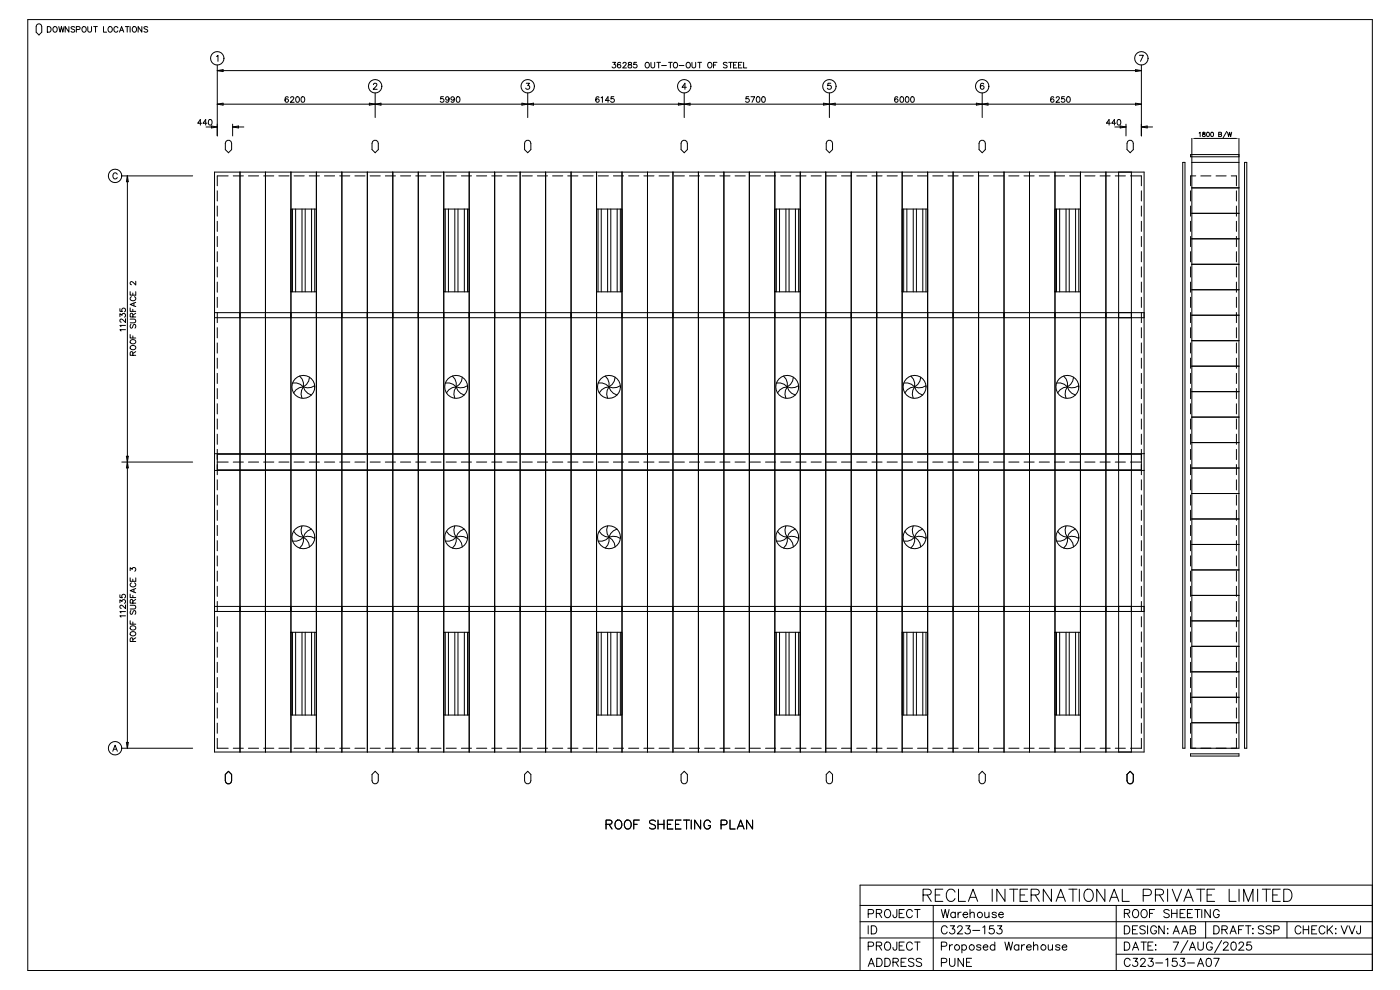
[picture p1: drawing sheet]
<svg xmlns="http://www.w3.org/2000/svg" width="420mm" height="297mm" viewBox="0 0 420 297" stroke-linecap="round" stroke-linejoin="round" font-family="sans-serif">
<g fill="none" stroke="#000" stroke-width=".3">
<path d="M8.3 5.9h403.3v285.1h-403.3zM11 7.5l.4-.3h.5l.5 .3 .1 .5v1.6l-.8 .9-.9-.9zM14.2 8h.6a.9 .9 0 0 1 .5 .8 .9 .9 0 0 1-.5 .8h-.6zM16 8.2l.2-.2a.78 .78 0 0 1 1 .8 .78 .78 0 0 1-1 .8l-.3-.6zM17.6 8l.4 1.6 .4-1.6 .4 1.6 .4-1.6M20.7 8v1.6l-1.2-1.6v1.6M22.4 8.2l-.4-.2-.7 .2 .2 .4 .9 .6v.2l-.4 .2-.7-.2M22.9 8.8h1v-.7l-1-.1v1.6M24.9 8a.78 .78 0 0 1 1 .8 .78 .78 0 0 1-1 .8l-.3-.6zM26.3 8v1.2l.5 .4 .6-.2v-1.4M28.1 8h1.1M28.6 8v1.6"/>
<path d="M31 8v1.6h1M32.7 8a.78 .78 0 0 1 1 .8 .78 .78 0 0 1-1 .8l-.3-.6zM35.4 8.4a.62 .62 0 0 0-.8-.4 .62 .62 0 0 0-.4 .6v.4a.62 .62 0 0 0 .4 .6 .62 .62 0 0 0 .8-.4M35.8 9.6l.7-1.6 .6 1.6M36.1 9.1h.8M37.6 8h1.1M38.1 8v1.6M39 8v1.6M40 8a.78 .78 0 0 1 1 .8 .78 .78 0 0 1-1 .8l-.3-.6zM42.5 8v1.6l-1.1-1.6v1.6M44.3 8.2l-.4-.2-.7 .2 .1 .4 1 .6v.2l-.4 .2-.7-.2M64.9 16.9l.5-.3v1.8"/>
<path d="M65.2 19.5v21.3M183.7 18.7h.9l-.5 .6a.56 .56 0 0 1 .4 .9 .56 .56 0 0 1-.9-.1M186.1 18.9l-.1-.1a.82 .82 0 0 0-1 .6 .82 .82 0 0 0 .6 1 .52 .52 0 0 0 .6-.5 .52 .52 0 0 0-.5-.6 .52 .52 0 0 0-.5 .5M186.8 19.1l.4-.4 .6 .3-1 1.4h1.1M188.5 18.8v.5l.7 .2 .3 .3a.56 .56 0 0 1-.6 .6 .56 .56 0 0 1-.5-.6l1-.7-.1-.3zM190.9 18.7h-.8l-.1 .7a.59 .59 0 0 1 .9 0 .59 .59 0 0 1-.1 .9 .59 .59 0 0 1-.9-.2M193.6 18.9l.2-.1a.78 .78 0 0 1 1 .7 .78 .78 0 0 1-1 .8l-.3-.6zM195.2 18.7v1.2l.5 .5 .6-.3v-1.4M197 18.7h1.1M197.5 18.7v1.7M198.4 19.7h1.4M200.5 18.7h1.1"/>
<path d="M201 18.7v1.7M202.2 18.8a.78 .78 0 0 1 1 .7 .78 .78 0 0 1-1 .8l-.3-.6zM203.7 19.7h1.4M206.1 18.8a.78 .78 0 0 1 1 .7 .78 .78 0 0 1-1 .8l-.3-.6zM207.5 18.7v1.2l.5 .5 .6-.3v-1.4M209.3 18.7h1.1M209.8 18.7v1.7M212.4 18.9l.1-.1a.78 .78 0 0 1 1 .7 .78 .78 0 0 1-1 .8l-.3-.6zM214 19.5h.6M215 18.7h-1v1.7M218.1 18.9l-.4-.2-.8 .2 .2 .4 1 .6v.2l-.4 .3-.8-.3M218.5 18.7h1.1"/>
<path d="M219.1 18.7v1.7M220 19.5h.6M221 18.7h-1v1.7h1M221.5 19.5h.6M222.5 18.7h-1v1.7h1M223 18.7v1.7h1M341.7 16.6h1.2l-.9 1.8M342.3 19.5v21.3M60.5 37h-1.2l.8-1.2v1.7M61.8 38.1h3.4M62.1 37h-1.2l.8-1.2v1.7M62.7 35.9a.82 .82 0 0 1 1 .6 .82 .82 0 0 1-.6 1l-.5-.3-.1-.6z"/>
<path d="M63.4 37.8l1.8 .3-1.8 .3zM65.2 21.2h277.1M65.2 31.2h277.1M65.2 31.2l1.7-.3v.6zM65.2 21.2l1.7-.3v.6zM69.8 37.2v3.6M69.8 38.1h3.3M69.8 38.1l1.7-.3v.6zM86.4 29.2v-.1a.82 .82 0 0 0-1 .6 .82 .82 0 0 0 .6 1 .52 .52 0 0 0 .5-.5 .52 .52 0 0 0-.5-.6 .52 .52 0 0 0-.5 .5M87.2 29.4l.3-.4 .6 .3-1 1.4h1.1M88.9 29.1a.82 .82 0 0 1 1 .6 .82 .82 0 0 1-.6 1l-.5-.3-.1-.7zM90.5 29.1a.82 .82 0 0 1 1 .6 .82 .82 0 0 1-.6 1l-.6-.3v-.7z"/>
<path d="M110.8 30.9l3.5 .6v-.6l-3.5 .6zM112 25.4l.3-.4h.6l.1 .3-.2 .6-.9 .9h1.2M112.5 27.9v7.4M133 29h-.8l-.1 .7a.59 .59 0 0 1 .9 0 .59 .59 0 0 1-.1 .9 .59 .59 0 0 1-.9-.2M134.7 29.6a.52 .52 0 0 1-.7 .4 .52 .52 0 0 1-.3-.8 .52 .52 0 0 1 .9 0l.1 .4a.79 .79 0 0 1-.7 1.1l-.3-.3M136.3 29.6a.52 .52 0 0 1-.8 .4 .52 .52 0 0 1-.2-.8 .52 .52 0 0 1 .9 0l.1 .4a.79 .79 0 0 1-.7 1.1l-.3-.3M137.1 29.1a.82 .82 0 0 1 1 .6 .82 .82 0 0 1-.6 1l-.6-.3-.1-.7zM156.5 30.9l3.5 .6v-.6l-3.5 .6zM157.8 25h1l-.5 .7a.6 .6 0 0 1 .4 .9 .6 .6 0 0 1-1-.2M158.3 27.9v7.4M179.6 29.2l-.1-.1a.82 .82 0 0 0-.9 .6 .82 .82 0 0 0 .5 1 .52 .52 0 0 0 .6-.5 .52 .52 0 0 0-.5-.6 .52 .52 0 0 0-.5 .5M180.3 29.3l.4-.3v1.7"/>
<path d="M182.7 30.1h-1.2l.8-1.1v1.7M184.1 29h-.8l-.1 .7a.59 .59 0 0 1 .9 0 .59 .59 0 0 1-.1 .9 .59 .59 0 0 1-.9-.2M203.4 30.9l3.5 .6v-.6l-3.5 .6zM205.2 27.9v7.4M205.8 26.2h-1.3l.9-1.2v1.8M224.6 29h-.8l-.1 .7a.59 .59 0 0 1 .9 0 .59 .59 0 0 1-.1 .9 .59 .59 0 0 1-.9-.2M225.2 29h1.1l-.8 1.7M227 29.1a.82 .82 0 0 1 1 .6 .82 .82 0 0 1-.6 1l-.5-.3-.1-.7zM228.6 29.1a.82 .82 0 0 1 1 .6 .82 .82 0 0 1-.6 1l-.5-.3-.1-.7zM247 30.9l3.5 .6v-.6l-3.5 .6zM248.7 27.9v7.4M249.2 25h-.9l-.1 .7a.64 .64 0 0 1 1 0 .64 .64 0 0 1-.1 1 .64 .64 0 0 1-1-.3"/>
<path d="M269.2 29.2v-.1a.82 .82 0 0 0-1 .6 .82 .82 0 0 0 .6 1 .52 .52 0 0 0 .5-.5 .52 .52 0 0 0-.5-.6 .52 .52 0 0 0-.5 .5M270.1 29.1a.82 .82 0 0 1 1 .6 .82 .82 0 0 1-.6 1l-.5-.3-.1-.7zM271.7 29.1a.82 .82 0 0 1 1 .6 .82 .82 0 0 1-.6 1l-.5-.3-.1-.7zM273.3 29.1a.82 .82 0 0 1 1 .6 .82 .82 0 0 1-.6 1l-.5-.3-.1-.7zM292.8 30.9l3.5 .6v-.6l-3.5 .6zM294.6 27.9v7.4M295 25.2l-.1-.2a.89 .89 0 0 0-1 .7 .89 .89 0 0 0 .6 1.1 .56 .56 0 0 0 .6-.5 .56 .56 0 0 0-.5-.6 .56 .56 0 0 0-.6 .5M316 29.2l-.1-.1a.82 .82 0 0 0-.9 .6 .82 .82 0 0 0 .5 1 .52 .52 0 0 0 .6-.5 .52 .52 0 0 0-.5-.6 .52 .52 0 0 0-.5 .5M316.7 29.4l.4-.4 .6 .3-1 1.4h1.1M319.2 29h-.8l-.1 .7a.59 .59 0 0 1 .9 0 .59 .59 0 0 1-.1 .9 .59 .59 0 0 1-.8-.2M320.1 29.1a.82 .82 0 0 1 1 .6 .82 .82 0 0 1-.6 1l-.6-.3v-.7zM333 37h-1.2l.8-1.2v1.7"/>
<path d="M334.3 38.1h3.4M334.6 37h-1.2l.8-1.2v1.7M335.2 35.9a.82 .82 0 0 1 1 .6 .82 .82 0 0 1-.6 1l-.5-.3-.1-.6zM335.9 37.8l1.8 .3-1.8 .3zM337.7 37.2v3.6M340.5 30.9l1.8 .3-1.8 .3zM340.5 20.9l1.8 .3-1.8 .3zM342.3 38.1h3.3M342.3 38.1l1.7-.3v.6zM359.6 39.9l.3-.2v1.3M360.7 39.7v.4l.8 .4a.43 .43 0 0 1-.5 .5 .43 .43 0 0 1-.4-.5l.8-.5-.1-.3zM362 39.7a.59 .59 0 0 1 .7 .6 .59 .59 0 0 1-.7 .6l-.2-.5z"/>
<path d="M363.3 39.7a.59 .59 0 0 1 .6 .6 .59 .59 0 0 1-.6 .6l-.2-.5zM367.9 39.4l-1.1 2M368.1 39.7l.3 1.3 .4-1.3 .3 1.3 .3-1.3M35.2 52.3a.67 .67 0 0 0-.8-.5 .67 .67 0 0 0-.5 .7v.5a.67 .67 0 0 0 .5 .7 .67 .67 0 0 0 .8-.5M36.5 52.7h21.3M38.2 52.7v171.7M38.2 52.7l.3 1.8h-.6zM64.3 51.6h278.8v173.9h-278.8zM65.2 57.2v3.1M67.8 42.4l.4-.3h.6l.5 .3 .2 .6v1.9l-1 .9-.9-.9zM68.4 52.7h-3.2v3M69.9 52.7h3.1"/>
<path d="M72 51.6v173.9M74.5 52.7h3.1M79.1 52.7h3M79.6 51.6v173.9M83.6 52.7h3.1M87.2 51.6v173.9M88.2 52.7h3M92.7 52.7h3.1M94.9 51.6v173.9M97.3 52.7h3.1M101.9 52.7h3M102.5 51.6v173.9"/>
<path d="M106.4 52.7h3.1M110.2 51.6v173.9M111 52.7h3M111.7 42.4l.5-.3h.6l.5 .3 .2 .6v1.9l-1 .9-.9-.9zM115.5 52.7h3.1M117.8 51.6v173.9M120.1 52.7h3.1M124.7 52.7h3M125.4 51.6v173.9M129.2 52.7h3.1M133.1 51.6v173.9M133.8 52.7h3"/>
<path d="M138.4 52.7h3M140.7 51.6v173.9M142.9 52.7h3.1M147.5 52.7h3M148.3 51.6v173.9M152 52.7h3.1M156 51.6v173.9M156.6 52.7h3M157.5 42.4l.5-.3h.6l.4 .3 .2 .6v1.9l-.9 .9-1-.9zM161.2 52.7h3M163.6 51.6v173.9M165.7 52.7h3.1"/>
<path d="M170.3 52.7h3M171.3 51.6v173.9M174.8 52.7h3.1M178.9 51.6v173.9M179.4 52.7h3M184 52.7h3M186.5 51.6v173.9M188.5 52.7h3.1M193.1 52.7h3M194.2 51.6v173.9M197.6 52.7h3.1M201.8 51.6v173.9"/>
<path d="M202.2 52.7h3M204.4 42.4l.5-.3h.6l.5 .3 .1 .6v1.9l-.9 .9-.9-.9zM206.8 52.7h3M209.5 51.6v173.9M211.3 52.7h3.1M215.9 52.7h3M217.1 51.6v173.9M220.4 52.7h3.1M224.7 51.6v173.9M225 52.7h3M229.6 52.7h3M232.4 51.6v173.9"/>
<path d="M234.1 52.7h3.1M238.7 52.7h3M240 51.6v173.9M243.2 52.7h3.1M247.6 51.6v173.9M247.8 52.7h3.1M248 42.4l.4-.3h.6l.5 .3 .2 .6v1.9l-1 .9-.9-.9zM252.4 52.7h3M255.3 51.6v173.9M256.9 52.7h3.1M261.5 52.7h3M262.9 51.6v173.9"/>
<path d="M266 52.7h3.1M270.6 51.6v173.9M270.6 52.7h3.1M275.2 52.7h3M278.2 51.6v173.9M279.7 52.7h3.1M284.3 52.7h3M285.8 51.6v173.9M288.8 52.7h3.1M293.4 52.7h3.1M293.5 51.6v173.9M293.8 42.4l.5-.3h.5l.5 .3 .2 .6v1.9l-.9 .9-1-.9z"/>
<path d="M298 52.7h3M301.1 51.6v173.9M302.5 52.7h3.1M307.1 52.7h3M308.7 51.6v173.9M311.6 52.7h3.1M316.2 52.7h3.1M316.4 51.6v173.9M320.8 52.7h3M324 51.6v173.9M325.3 52.7h3.1M329.9 52.7h3"/>
<path d="M331.7 51.6v173.9M334.5 52.7h3M335.5 51.6v173.9M338.2 42.4l.4-.3h.6l.5 .3 .2 .6v1.9l-1 .9-.9-.9zM339 52.7h3.3v3M339.3 51.6v173.9M342.3 57.2v3.1M354.7 48.7h.7v175.7h-.7zM357 57.2v3.1M357.4 41.5v182.9M357.4 56.3h14.2M357.4 48.7h14.2"/>
<path d="M358.2 41.5h12.6M358.6 52.7h-1.6v3M360.1 52.7h3.1M364.7 52.7h3M365.5 40.3l.8 .1v.3l-.3 .3h-.5v-1.3l.8 .1v.2l-.3 .3M369.2 52.7h1.6v3M370.8 57.2v3.1M371.6 41.5v182.9h-14.6v-3M371.6 46.3h-14.6v.7h14.6M373.2 48.7h.7v175.7h-.7zM65.2 61.8v3M65.2 66.3v3.1"/>
<path d="M65.2 70.9v3.1M65.2 75.5v3M87.2 62.7h7.7v24.8h-7.7zM87.7 62.7v24.8M88.7 62.7v24.8M90.6 62.7v24.8M91.5 62.7v24.8M93.4 62.7v24.8M94.4 62.7v24.8M133.1 62.7h7.6v24.8h-7.6zM133.5 62.7v24.8M134.5 62.7v24.8"/>
<path d="M136.4 62.7v24.8M137.4 62.7v24.8M139.3 62.7v24.8M140.2 62.7v24.8M178.9 62.7h7.6v24.8h-7.6zM179.4 62.7v24.8M180.3 62.7v24.8M182.2 62.7v24.8M183.2 62.7v24.8M185.1 62.7v24.8M186 62.7v24.8M232.4 62.7h7.6v24.8h-7.6z"/>
<path d="M232.8 62.7v24.8M233.8 62.7v24.8M235.7 62.7v24.8M236.6 62.7v24.8M238.5 62.7v24.8M239.5 62.7v24.8M270.6 62.7h7.6v24.8h-7.6zM271 62.7v24.8M272 62.7v24.8M273.9 62.7v24.8M274.8 62.7v24.8M276.7 62.7v24.8"/>
<path d="M277.7 62.7v24.8M316.4 62.7h7.6v24.8h-7.6zM316.8 62.7v24.8M317.8 62.7v24.8M319.7 62.7v24.8M320.7 62.7v24.8M322.6 62.7v24.8M323.5 62.7v24.8M342.3 61.8v3M342.3 66.3v3.1M342.3 70.9v3.1M342.3 75.5v3"/>
<path d="M357 61.8v3M357 66.3v3.1M357 70.9v3.1M357 75.5v3M357.4 79.2h14.2M357.4 71.6h14.2M357.4 64h14.2M370.8 61.8v3M370.8 66.3v3.1M370.8 70.9v3.1M370.8 75.5v3M36 94.9v-.8l.6 .4a.56 .56 0 0 1 .9-.4 .56 .56 0 0 1-.2 1"/>
<path d="M36 92.5v.8l.7 .1a.59 .59 0 0 1 0-.9 .59 .59 0 0 1 .9 .1 .59 .59 0 0 1-.3 .9M37.6 98.9h-1.6l.3 .4M37.6 97.6h-1.6l.3 .4M37.6 95.6v1.1l-1.3-1-.3 .6 .4 .3M39 95.7h1.2l.5 .5-.2 .5-1.5 .1M39 92.3v1.1h1.7M39 87.5v1h1.7v-1M39.3 97.3l-.3 .4 .3 .7 .4-.2 .5-.9h.3l.2 .4-.2 .7M39.4 89a.62 .62 0 0 0-.4 .7 .62 .62 0 0 0 .7 .5h.4a.62 .62 0 0 0 .6-.5 .62 .62 0 0 0-.4-.7M39.8 95v-.9l-.6-.1-.2 1h1.7M39.8 87.9v.6M39.8 92.7v.7"/>
<path d="M40.2 90.9v.8M40.7 90.7l-1.7 .6 1.7 .6M40.7 84.4v1.1l-1.3-1.1-.4 .7 .4 .3M40.7 93.9l-.9 .6M64.3 95.3h278.8M64.3 93.7h278.8M65.2 80v3.1M65.2 84.6v3M65.2 89.1v3.1M65.2 93.7v3.1M65.2 98.3v3M342.3 80v3.1"/>
<path d="M342.3 84.6v3M342.3 89.1v3.1M342.3 93.7v3.1M342.3 98.3v3M357 80v3.1M357 84.6v3M357 89.1v3.1M357 93.7v3.1M357 98.3v3M357.4 94.5h14.2M357.4 86.9h14.2M370.8 80v3.1"/>
<path d="M370.8 84.6v3M370.8 89.1v3.1M370.8 93.7v3.1M370.8 98.3v3M39 100.3v1.1h1.7M39.1 103.9a.79 .79 0 0 1 1.1-.3 .79 .79 0 0 1 .3 1.1 .82 .82 0 0 1-1 .1 .82 .82 0 0 1-.4-.9zM39.3 102a.82 .82 0 0 1 1-.1 .82 .82 0 0 1 .3 .9 .79 .79 0 0 1-1.1 .3 .79 .79 0 0 1-.2-1.1zM39.8 106.5v-.9l-.6-.1-.2 1h1.7M39.8 100.7v.7M40.7 105.4l-.9 .6M65.2 102.8v3.1M65.2 107.4v3"/>
<path d="M65.2 111.9v3.1M65.2 116.5v3.1M87.7 114.8h1.2l1.2 .4 .9 .8M89.9 112.8l.7 .9 .4 1.1v1.2M91 116l.5 1.1 .8 .8 1.1 .6M91 116l-.6 1.1-.1 1.2 .3 1.1M91 116l-1.2 .2-1 .7-.7 .9M92.8 113.1l-.2 1.2-.7 1-.9 .7M94.4 115.6l-1.1 .6-1.2 .1-1.1-.3M133.6 114.8h1.2l1.1 .4 .9 .8M135.7 112.8l.7 .9 .4 1.1v1.2M136.8 116l.5 1.1 .8 .8 1.1 .6"/>
<path d="M136.8 116l-.5 1.1-.2 1.2 .3 1.1M136.8 116l-1.2 .2-1 .7-.7 .9M138.6 113.1l-.2 1.2-.6 1-1 .7M140.2 115.6l-1.1 .6-1.1 .1-1.2-.3M179.4 114.8h1.2l1.1 .4 .9 .8M181.5 112.8l.8 .9 .4 1.1-.1 1.2M182.6 116l.5 1.1 .9 .8 1 .6M182.6 116l-.5 1.1-.2 1.2 .3 1.1M182.6 116l-1.1 .2-1.1 .7-.7 .9M184.5 113.1l-.3 1.2-.6 1-1 .7M186 115.6l-1 .6-1.2 .1-1.2-.3M232.9 114.8h1.1l1.2 .4 .9 .8"/>
<path d="M235 112.8l.7 .9 .4 1.1v1.2M236.1 116l.5 1.1 .8 .8 1.1 .6M236.1 116l-.6 1.1-.1 1.2 .3 1.1M236.1 116l-1.2 .2-1 .7-.7 .9M237.9 113.1l-.2 1.2-.7 1-.9 .7M239.5 115.6l-1.1 .6-1.2 .1-1.1-.3M271 114.8h1.2l1.2 .4 .9 .8M273.2 112.8l.7 .9 .4 1.1v1.2M274.3 116l.5 1.1 .8 .8 1.1 .6M274.3 116l-.6 1.1-.1 1.2 .3 1.1M274.3 116l-1.2 .2-1 .7-.7 .9M276.1 113.1l-.2 1.2-.7 1-.9 .7"/>
<path d="M277.7 115.6l-1.1 .6-1.2 .1-1.1-.3M316.9 114.8h1.2l1.1 .4 .9 .8M319 112.8l.7 .9 .4 1.1v1.2M320.1 116l.5 1.1 .8 .8 1.1 .6M320.1 116l-.5 1.1-.2 1.2 .3 1.1M320.1 116l-1.2 .2-1 .7-.7 .9M322 113.1l-.3 1.2-.6 1-1 .7M323.5 115.6l-1 .6-1.2 .1-1.2-.3M342.3 102.8v3.1M342.3 107.4v3M342.3 111.9v3.1M342.3 116.5v3.1"/>
<path d="M357 102.8v3.1M357 107.4v3M357 111.9v3.1M357 116.5v3.1M357.4 117.4h14.2M357.4 109.8h14.2M357.4 102.2h14.2M370.8 102.8v3.1M370.8 107.4v3M370.8 111.9v3.1M370.8 116.5v3.1M36.5 138.6h21.3"/>
<path d="M37.9 136.8l.6 3.5h-.6l.6-3.5zM64.3 136h278.8M65.2 121.1v3M65.2 125.6v3.1M65.2 130.2v3M65.2 134.7v7.7M65.2 138.6h3.2M65.2 136.2h277.1M69.9 138.6h3.1M74.5 138.6h3.1M79.1 138.6h3M83.6 138.6h3.1"/>
<path d="M88.2 138.6h3M92.7 138.6h3.1M97.3 138.6h3.1M101.9 138.6h3M106.4 138.6h3.1M111 138.6h3M115.5 138.6h3.1M120.1 138.6h3.1M124.7 138.6h3M129.2 138.6h3.1M133.8 138.6h3M138.4 138.6h3"/>
<path d="M142.9 138.6h3.1M147.5 138.6h3M152 138.6h3.1M156.6 138.6h3M161.2 138.6h3M165.7 138.6h3.1M170.3 138.6h3M174.8 138.6h3.1M179.4 138.6h3M184 138.6h3M188.5 138.6h3.1M193.1 138.6h3"/>
<path d="M197.6 138.6h3.1M202.2 138.6h3M206.8 138.6h3M211.3 138.6h3.1M215.9 138.6h3M220.4 138.6h3.1M225 138.6h3M229.6 138.6h3M234.1 138.6h3.1M238.7 138.6h3M243.2 138.6h3.1M247.8 138.6h3.1"/>
<path d="M252.4 138.6h3M256.9 138.6h3.1M261.5 138.6h3M266 138.6h3.1M270.6 138.6h3.1M275.2 138.6h3M279.7 138.6h3.1M284.3 138.6h3M288.8 138.6h3.1M293.4 138.6h3.1M298 138.6h3M302.5 138.6h3.1"/>
<path d="M307.1 138.6h3M311.6 138.6h3.1M316.2 138.6h3.1M320.8 138.6h3M325.3 138.6h3.1M329.9 138.6h3M334.5 138.6h3M339 138.6h3.3M342.3 121.1v3M342.3 125.6v3.1M342.3 130.2v3M342.3 134.7v7.7"/>
<path d="M357 121.1v3M357 125.6v3.1M357 130.2v3M357 134.7v3.1M357 139.3v3.1M357.4 132.7h14.2M357.4 125.1h14.2M370.8 121.1v3M370.8 125.6v3.1M370.8 130.2v3M370.8 134.7v3.1M370.8 139.3v3.1"/>
<path d="M64.3 141.1h278.8M65.2 143.9v3M65.2 148.4v3.1M65.2 153v3M65.2 157.6v3M65.2 140.9h277.1M88.1 159.3l.7 .9 1 .7 1.2 .2M90.6 157.7l-.3 1.1 .1 1.2 .6 1.1M93.4 158.7l-1.1 .5-.8 .8-.5 1.1M133.9 159.3l.7 .9 1 .7 1.2 .2M136.4 157.7l-.3 1.1 .2 1.2 .5 1.1M139.2 158.7l-1.1 .5-.8 .8-.5 1.1"/>
<path d="M179.7 159.3l.7 .9 1.1 .7 1.1 .2M182.2 157.7l-.3 1.1 .2 1.2 .5 1.1M185 158.7l-1 .5-.9 .8-.5 1.1M233.2 159.3l.7 .9 1 .7 1.2 .2M235.7 157.7l-.3 1.1 .1 1.2 .6 1.1M238.5 158.7l-1.1 .5-.8 .8-.5 1.1M271.4 159.3l.7 .9 1 .7 1.2 .2M273.9 157.7l-.3 1.1 .1 1.2 .6 1.1M276.7 158.7l-1.1 .5-.8 .8-.5 1.1M317.2 159.3l.7 .9 1 .7 1.2 .2M319.7 157.7l-.3 1.1 .2 1.2 .5 1.1M322.5 158.7l-1.1 .5-.8 .8-.5 1.1"/>
<path d="M342.3 143.9v3M342.3 148.4v3.1M342.3 153v3M342.3 157.6v3M357 143.9v3M357 148.4v3.1M357 153v3M357 157.6v3M357.4 155.6h14.2M357.4 148h14.2M357.4 140.3h14.2M370.8 143.9v3"/>
<path d="M370.8 148.4v3.1M370.8 153v3M370.8 157.6v3M36 178.4v.8h.7a.59 .59 0 0 1 0-.9 .59 .59 0 0 1 .9 .2 .59 .59 0 0 1-.3 .8M39 178.1v1.1h1.7M39 173.3v1h1.7v-1M39 171.1v-.9l.7 .5a.56 .56 0 0 1 .9-.4 .56 .56 0 0 1-.2 1M39.4 174.8a.62 .62 0 0 0-.4 .7 .62 .62 0 0 0 .7 .5h.4a.62 .62 0 0 0 .6-.5 .62 .62 0 0 0-.4-.7M39.8 173.7v.6M39.8 178.5v.7M40.2 176.7v.8M40.7 176.5l-1.7 .6 1.7 .6"/>
<path d="M40.7 179.7l-.9 .6M65.2 162.1v3.1M65.2 166.7v3M65.2 171.2v3.1M65.2 175.8v3M91 161.1l-.9 .8-1.2 .4h-1.2M91 161.1v1.2l-.4 1.1-.7 1M91 161.1l.9 .7 .7 1 .2 1.2M91 161.1l1.1-.3 1.2 .1 1.1 .6M136.8 161.1l-.9 .8-1.1 .4h-1.2M136.8 161.1v1.2l-.4 1.1-.7 1M136.8 161.1l1 .7 .6 1 .2 1.2"/>
<path d="M136.8 161.1l1.2-.3 1.1 .1 1.1 .6M182.6 161.1l-.9 .8-1.1 .4h-1.2M182.6 161.1l.1 1.2-.4 1.1-.8 1M182.6 161.1l1 .7 .6 1 .3 1.2M182.6 161.1l1.2-.3 1.2 .1 1 .6M236.1 161.1l-.9 .8-1.2 .4h-1.1M236.1 161.1v1.2l-.4 1.1-.7 1M236.1 161.1l.9 .7 .7 1 .2 1.2M236.1 161.1l1.1-.3 1.2 .1 1.1 .6M274.3 161.1l-.9 .8-1.2 .4h-1.2M274.3 161.1v1.2l-.4 1.1-.7 1M274.3 161.1l.9 .7 .7 1 .2 1.2"/>
<path d="M274.3 161.1l1.1-.3 1.2 .1 1.1 .6M320.1 161.1l-.9 .8-1.1 .4h-1.2M320.1 161.1v1.2l-.4 1.1-.7 1M320.1 161.1l1 .7 .6 1 .3 1.2M320.1 161.1l1.2-.3 1.2 .1 1 .6M342.3 162.1v3.1M342.3 166.7v3M342.3 171.2v3.1M342.3 175.8v3M357 162.1v3.1M357 166.7v3M357 171.2v3.1"/>
<path d="M357 175.8v3M357.4 178.5h14.2M357.4 170.9h14.2M357.4 163.3h14.2M370.8 162.1v3.1M370.8 166.7v3M370.8 171.2v3.1M370.8 175.8v3M36 180.8v-.9l.6 .5a.56 .56 0 0 1 .9-.5 .56 .56 0 0 1-.2 1M37.6 184.7h-1.6l.3 .4M37.6 183.4h-1.6l.3 .4M37.6 181.4v1.1l-1.3-1-.3 .6 .4 .3"/>
<path d="M39 186.1v1.1h1.7M39 181.5h1.2l.5 .5-.2 .5-1.5 .1M39.1 189.7a.79 .79 0 0 1 1.1-.3 .79 .79 0 0 1 .3 1.1 .82 .82 0 0 1-1 .1 .82 .82 0 0 1-.4-.9zM39.1 188a.79 .79 0 0 1 1.1-.3 .79 .79 0 0 1 .3 1.1 .82 .82 0 0 1-1 .1 .82 .82 0 0 1-.4-.9zM39.3 183.1l-.3 .4 .3 .7 .4-.1 .4-.9 .4-.1 .2 .4-.2 .7M39.8 192.4v-1l-.6-.1-.2 1.1h1.7M39.8 180.9v-1l-.6-.1-.2 1.1h1.7M39.8 186.5v.7M40.7 191.2l-.9 .6M64.3 183.4h278.8M64.3 181.8h278.8M65.2 180.4v3"/>
<path d="M65.2 184.9v3.1M65.2 189.5v3M65.2 194v3.1M65.2 198.6v3M87.2 189.6h7.7v24.8h-7.7zM87.7 189.6v24.8M88.7 189.6v24.8M90.6 189.6v24.8M91.5 189.6v24.8M93.4 189.6v24.8M94.4 189.6v24.8M133.1 189.6h7.6v24.8h-7.6z"/>
<path d="M133.5 189.6v24.8M134.5 189.6v24.8M136.4 189.6v24.8M137.4 189.6v24.8M139.3 189.6v24.8M140.2 189.6v24.8M178.9 189.6h7.6v24.8h-7.6zM179.4 189.6v24.8M180.3 189.6v24.8M182.2 189.6v24.8M183.2 189.6v24.8M185.1 189.6v24.8"/>
<path d="M186 189.6v24.8M232.4 189.6h7.6v24.8h-7.6zM232.8 189.6v24.8M233.8 189.6v24.8M235.7 189.6v24.8M236.6 189.6v24.8M238.5 189.6v24.8M239.5 189.6v24.8M270.6 189.6h7.6v24.8h-7.6zM271 189.6v24.8M272 189.6v24.8M273.9 189.6v24.8"/>
<path d="M274.8 189.6v24.8M276.7 189.6v24.8M277.7 189.6v24.8M316.4 189.6h7.6v24.8h-7.6zM316.8 189.6v24.8M317.8 189.6v24.8M319.7 189.6v24.8M320.7 189.6v24.8M322.6 189.6v24.8M323.5 189.6v24.8M342.3 180.4v3M342.3 184.9v3.1"/>
<path d="M342.3 189.5v3M342.3 194v3.1M342.3 198.6v3M357 180.4v3M357 184.9v3.1M357 189.5v3M357 194v3.1M357 198.6v3M357.4 193.8h14.2M357.4 186.2h14.2M370.8 180.4v3M370.8 184.9v3.1"/>
<path d="M370.8 189.5v3M370.8 194v3.1M370.8 198.6v3M65.2 203.2v3M65.2 207.7v3.1M65.2 212.3v3M65.2 216.8v3.1M342.3 203.2v3M342.3 207.7v3.1M342.3 212.3v3M342.3 216.8v3.1M357 203.2v3"/>
<path d="M357 207.7v3.1M357 212.3v3M357 216.8v3.1M357.4 216.7h14.2M357.4 209.1h14.2M357.4 201.4h14.2M370.8 203.2v3M370.8 207.7v3.1M370.8 212.3v3M370.8 216.8v3.1M33.8 225.3l.7-1.8 .7 1.8M34.1 224.7h.8"/>
<path d="M36.5 224.4h21.3M37.9 222.6h.6l-.3 1.8zM65.2 221.4v3h3.2M65.2 224.4h.1M67.6 234.1l.2 .6 .4 .3h.6l.5-.3 .2-.6M67.6 232.2l.9-.9 1 .9M67.6 232.2v1.9M69.5 232.2v1.9M69.9 224.4h3.1M74.5 224.4h3.1M79.1 224.4h3M83.6 224.4h3.1"/>
<path d="M88.2 224.4h3M92.7 224.4h3.1M97.3 224.4h3.1M101.9 224.4h3M106.4 224.4h3.1M111 224.4h3M111.6 232.2l.9-.9 1 .9v1.9l-.2 .6-.5 .3h-.6l-.5-.3zM115.5 224.4h3.1M120.1 224.4h3.1M124.7 224.4h3M129.2 224.4h3.1M133.8 224.4h3"/>
<path d="M138.4 224.4h3M142.9 224.4h3.1M147.5 224.4h3M152 224.4h3.1M156.6 224.4h3M157.3 232.2l1-.9 .9 .9v1.9l-.2 .6-.4 .3h-.6l-.5-.3zM161.2 224.4h3M165.7 224.4h3.1M170.3 224.4h3M174.8 224.4h3.1M179.4 224.4h3M184 224.4h3"/>
<path d="M188.5 224.4h3.1M193.1 224.4h3M197.6 224.4h3.1M202.2 224.4h3M204.3 232.2l.9-.9 .9 .9v1.9l-.1 .6-.5 .3h-.6l-.5-.3zM206.8 224.4h3M211.3 224.4h3.1M215.9 224.4h3M220.4 224.4h3.1M225 224.4h3M229.6 224.4h3M234.1 224.4h3.1"/>
<path d="M238.7 224.4h3M243.2 224.4h3.1M247.8 232.2l.9-.9 1 .9v1.9l-.2 .6-.5 .3h-.6l-.4-.3zM247.8 224.4h3.1M252.4 224.4h3M256.9 224.4h3.1M261.5 224.4h3M266 224.4h3.1M270.6 224.4h3.1M275.2 224.4h3M279.7 224.4h3.1M284.3 224.4h3"/>
<path d="M288.8 224.4h3.1M293.4 224.4h3.1M293.6 232.2l1-.9 .9 .9v1.9l-.2 .6-.5 .3h-.5l-.5-.3zM298 224.4h3M302.5 224.4h3.1M307.1 224.4h3M311.6 224.4h3.1M316.2 224.4h3.1M320.8 224.4h3M325.3 224.4h3.1M329.9 224.4h3M334.5 224.4h3"/>
<path d="M338 234.1l.2 .6 .4 .3h.6l.5-.3 .2-.6M338 232.2l.9-.9 1 .9M338 232.2v1.9M339.9 232.2v1.9M342.3 221.4v3h-3.3M342.3 224.4h.1M357 226h14.6v.7h-14.6zM370.8 221.4v3M181.8 247.2l1.5-.1 .2-.4-.1-.5-.5-.3h-1.1v2.7M182.6 247.2l.9 1.4M184.9 246a1.28 1.28 0 0 1 1.6 .6 1.28 1.28 0 0 1-.3 1.6 .99 .99 0 0 1-1.1 .4 .99 .99 0 0 1-.7-1v-.7zM187.8 246a1.28 1.28 0 0 1 1.5 .6 1.28 1.28 0 0 1-.3 1.6 .99 .99 0 0 1-1.1 .4 .99 .99 0 0 1-.7-1l.2-1.1z"/>
<path d="M190.1 247.2h1M191.7 245.9h-1.6v2.7M196.6 246.3a1.01 1.01 0 0 0-1-.4 1.01 1.01 0 0 0-.8 .6l.2 .4 1.3 .5 .3 .8a1.18 1.18 0 0 1-1.8 0M197.3 247.2h1.8M197.3 245.9v2.7M199.1 245.9v2.7M200.1 247.2h1.1M201.8 245.9h-1.7v2.7h1.7M202.6 247.2h1M204.2 245.9h-1.6v2.7h1.6M205 245.9h1.8M205.9 245.9v2.7"/>
<path d="M207.3 245.9v2.7M210.1 245.9v2.7l-1.8-2.7v2.7M213 246.5a.99 .99 0 0 0-1.1-.6 .99 .99 0 0 0-.8 1v.7a.96 .96 0 0 0 1 1 .96 .96 0 0 0 .9-1h-.6M216.2 247.3h1.2a.7 .7 0 0 0 .7-.7 .7 .7 0 0 0-.7-.7h-1.2v2.7M218.9 245.9v2.7h1.6M221.1 248.6l1-2.7 1 2.7M221.5 247.7h1.3M225.7 245.9v2.7l-1.8-2.7v2.7M257.9 276.4h153.7M257.9 271.5h153.7M260.4 274h1a.64 .64 0 0 0 .6-.6 .64 .64 0 0 0-.6-.7h-1v2.5M260.4 277.6v2.4"/>
<path d="M261.3 277.6h.8a1.3 1.3 0 0 1 .9 1.2 1.3 1.3 0 0 1-.9 1.2h-.8zM262.8 273.9l1.4-.1 .2-.4-.1-.4-.5-.3h-1v2.5M263.6 273.9l.8 1.3M265.7 272.8a1.21 1.21 0 0 1 1.5 .9 1.21 1.21 0 0 1-.8 1.5 1.27 1.27 0 0 1-1.2-.9 1.27 1.27 0 0 1 .5-1.5zM269 272.7l-.2 2.2-.3 .3-.5-.2-.2-.6M269.7 273.9h.9M271.2 272.7h-1.5v2.5h1.5M273.6 273.3a.9 .9 0 0 0-1-.6 .9 .9 0 0 0-.7 1v.5a.9 .9 0 0 0 .7 1 .9 .9 0 0 0 1-.6M274.3 272.7h1.6M275.1 272.7v2.5M276.8 268.4l2.1-.2a.85 .85 0 0 0 0-1.4l-2.1-.2v3.7M278 268.4l1.3 1.9"/>
<path d="M279.9 271.5v19.5M280.5 268.4h1.4M282.3 272.7l.6 2.5 .6-2.5 .6 2.5 .5-2.5M282.7 266.6h-2.2v3.7h2.2M284.1 278.2a.9 .9 0 0 0-1.1-.6 .9 .9 0 0 0-.7 .9v.6a.9 .9 0 0 0 .7 .9 .9 .9 0 0 0 1.1-.5M285 277.6h1.3l-.7 .9a.81 .81 0 0 1 .6 1.3 .81 .81 0 0 1-1.4-.2M286.4 267.5a1.34 1.34 0 0 0-1.5-.9 1.34 1.34 0 0 0-1.1 1.4 1.6 1.6 0 0 0 .3 1.8 1.6 1.6 0 0 0 1.8 .3l.5-.7M286.5 273.9a.78 .78 0 0 0-1.2-.1 .78 .78 0 0 0 0 1.1 .78 .78 0 0 0 1.2-.1M286.5 273.5v1.7M287.2 278.2l.5-.6 .7 .1 .2 .4-.4 .8-1.1 1.1h1.6M287.3 273.5v1.7M287.5 266.6v3.7h2"/>
<path d="M288.2 273.5a.78 .78 0 0 0-.9 .7M288.8 274.2h1.4a.75 .75 0 0 0-1-.6 .75 .75 0 0 0-.3 1.2 .74 .74 0 0 0 1.3 0M289.6 277.6h1.3l-.7 .9a.81 .81 0 0 1 .6 1.3 .81 .81 0 0 1-1.4-.2M290.4 270.3l1.4-3.7 1.4 3.7M290.9 274l.6-.5 .6 .2 .1 1.5M290.9 272.7v2.5M290.9 269.1h1.8M291.7 279h2.1M294.7 278.1l.6-.5v2.4M295.3 273.5l.1 1.5 .6 .2 .6-.5M296.6 273.5v1.7M297.6 266.6v3.7"/>
<path d="M298 277.6h-1.2l-.1 1a.86 .86 0 0 1 1.3 0 .86 .86 0 0 1-.1 1.3 .86 .86 0 0 1-1.3-.3M298.8 273.9a.74 .74 0 0 0-1.3 0l.4 .3 .8 .3 .1 .3a.74 .74 0 0 1-1.3 0M299.2 277.6h1.2l-.7 .9a.81 .81 0 0 1 .6 1.3 .81 .81 0 0 1-1.4-.2M299.5 274.2h1.4a.75 .75 0 0 0-1.1-.6 .75 .75 0 0 0-.2 1.2 .74 .74 0 0 0 1.3 0M301.4 266.6v3.7l-2.5-3.7v3.7M302.8 266.6h2.4M304 266.6v3.7M305.9 268.4h1.4M308.2 266.6h-2.3v3.7h2.3M309.2 268.4l2.1-.2a.85 .85 0 0 0 0-1.4l-2.1-.2v3.7M310.4 268.4l1.3 1.9M315.3 266.6v3.7l-2.4-3.7v3.7"/>
<path d="M316.7 270.3l1.4-3.7 1.4 3.7M317.2 269.1h1.8M320.5 266.6h2.5M321.8 266.6v3.7M323.7 266.6v3.7M325.8 266.8a1.68 1.68 0 0 1 1.9 .6 1.68 1.68 0 0 1 0 2 1.34 1.34 0 0 1-1.5 .9 1.34 1.34 0 0 1-1.1-1.4 2.22 2.22 0 0 1 .7-2.1zM331.3 266.6v3.7l-2.4-3.7v3.7M332.7 270.3l1.4-3.7 1.4 3.7M333.3 269.1h1.7M334.7 271.5v19.5M336.6 266.6v3.7h2.1M337.2 273.9l1.4-.1 .2-.4-.1-.4-.5-.3h-1v2.5"/>
<path d="M337.2 277.6h.8a1.3 1.3 0 0 1 .8 1.2 1.3 1.3 0 0 1-.8 1.2h-.8zM338 273.9l.8 1.3M339.6 278.8h.9M340.1 272.8a1.21 1.21 0 0 1 1.4 .9 1.21 1.21 0 0 1-.7 1.5 1.27 1.27 0 0 1-1.2-.9 1.27 1.27 0 0 1 .5-1.5zM341.1 277.6h-1.5v2.4h1.5M342.6 272.8a1.21 1.21 0 0 1 1.5 .9 1.21 1.21 0 0 1-.8 1.5 1.27 1.27 0 0 1-1.2-.9 1.27 1.27 0 0 1 .5-1.5zM342.8 268.5h1.6a.96 .96 0 0 0 .9-.9 .96 .96 0 0 0-.9-1h-1.6v3.7M343.5 278a.92 .92 0 0 0-.9-.4 .92 .92 0 0 0-.8 .6l.3 .3 1.1 .5 .3 .7a1.07 1.07 0 0 1-1.7 0M344.1 277.6v2.4M344.7 273.9h1M346.2 272.7h-1.5v2.5M346.5 268.4l2.1-.2a.85 .85 0 0 0 0-1.4l-2.1-.2v3.7"/>
<path d="M346.8 278.2a.9 .9 0 0 0-1-.6 .9 .9 0 0 0-.7 .9v.6a.87 .87 0 0 0 .8 1 .87 .87 0 0 0 .9-1h-.6M347.7 268.4l1.2 1.9M349.1 277.6v2.4l-1.6-2.4v2.4M350.1 278.5h.2zM350.1 279.9h.2zM350.2 266.6v3.7M350.7 273.1a.92 .92 0 0 0-.9-.4 .92 .92 0 0 0-.8 .6l.3 .4 1.1 .4 .3 .7a1.07 1.07 0 0 1-1.7 0M351.3 273.9h1.7M351.3 272.7v2.5M351.6 266.6l1.3 3.7 1.4-3.7M352.2 279.2h1.1M353 272.7v2.5"/>
<path d="M353.9 273.9h.9M354.7 279.2h1.2M355 270.3l1.4-3.7 1.4 3.7M355.4 272.7h-1.5v2.5h1.5M355.6 269.1h1.7M356.1 273.9h.9M356.9 278.8h1.1a.64 .64 0 0 1 .6 .6 .64 .64 0 0 1-.6 .6h-1.1v-2.4h1.1l.4 .2 .1 .5-.5 .5M357.6 272.7h-1.5v2.5h1.5M358.3 272.7h1.6M358.9 266.6h2.4M359.1 272.7v2.5M360.1 266.6v3.7"/>
<path d="M360.4 272.7v2.5M361.6 276.4v4.9M362 268.4h1.4M363 272.7v2.5l-1.7-2.5v2.5M364 277.6h.8a1.3 1.3 0 0 1 .9 1.2 1.3 1.3 0 0 1-.9 1.2h-.8zM364.3 266.6h-2.3v3.7h2.3M365.6 273.3a.9 .9 0 0 0-1-.6 .9 .9 0 0 0-.7 1v.5a.87 .87 0 0 0 .9 1 .87 .87 0 0 0 .8-1h-.5M366.4 278.8l1.4-.2 .3-.3-.1-.5-.5-.2h-1.1v2.4M367.3 278.8l.8 1.2M368.6 266.6v3.7h2.1M369.2 279.2h1.2M371.4 278.8h1"/>
<path d="M371.6 266.6v3.7M372.9 277.6h-1.5v2.4M373 270.3v-3.7l1.4 3.7 1.4-3.7v3.7M373.5 277.6h1.7M374.3 277.6v2.4M375.6 278.5h.2zM375.6 279.9h.2zM377.2 266.6v3.7M378.5 266.6h2.5M379 278a.92 .92 0 0 0-.9-.4 .92 .92 0 0 0-.7 .6l.2 .3 1.2 .5 .2 .7a1.07 1.07 0 0 1-1.6 0M379.8 266.6v3.7M381.3 278a.92 .92 0 0 0-.9-.4 .92 .92 0 0 0-.7 .6l.2 .3 1.2 .5 .2 .7a1.07 1.07 0 0 1-1.6 0"/>
<path d="M381.7 268.4h1.4M382 278.9h1a.64 .64 0 0 0 .7-.7 .64 .64 0 0 0-.7-.6h-1v2.4M383.9 266.6h-2.2v3.7h2.2M385 266.6h1.2a1.95 1.95 0 0 1 1.3 1.9 1.95 1.95 0 0 1-1.3 1.8h-1.2zM386 276.4v4.9M390.1 278.2a.9 .9 0 0 0-1-.6 .9 .9 0 0 0-.7 .9v.6a.9 .9 0 0 0 .7 .9 .9 .9 0 0 0 1-.5M390.8 278.8h1.7M390.8 277.6v2.4M392.5 277.6v2.4M393.4 278.8h.9M394.9 277.6h-1.5v2.4h1.5M397.3 278.2a.9 .9 0 0 0-1-.6 .9 .9 0 0 0-.7 .9v.6a.9 .9 0 0 0 .7 .9 .9 .9 0 0 0 1-.5"/>
<path d="M398 277.6v2.4M398.6 278.6l1.1 1.4M399.7 277.6l-1.7 1.6M400.5 278.5h.2zM400.5 279.9h.2zM402.2 277.6l.9 2.4 1-2.4M404.5 277.6l1 2.4 .9-2.4M408 277.6l-.1 2.2-.3 .2-.5-.1-.2-.7M411.6 265.4h-153.7v25.6M257.9 281.3h153.7M260.4 283.8h1a.64 .64 0 0 0 .6-.7 .64 .64 0 0 0-.6-.6h-1v2.4M260.4 289.8l.9-2.4 .9 2.4"/>
<path d="M260.7 289h1.2M262.8 283.6l1.4-.1 .2-.3-.1-.5-.5-.2h-1v2.4M262.9 287.4h.8a1.3 1.3 0 0 1 .9 1.2 1.3 1.3 0 0 1-.9 1.2h-.8zM263.6 283.6l.8 1.3M265.4 287.4h.8a1.3 1.3 0 0 1 .8 1.2 1.3 1.3 0 0 1-.8 1.2h-.8zM265.7 282.6a1.21 1.21 0 0 1 1.5 .8 1.21 1.21 0 0 1-.8 1.5 1.27 1.27 0 0 1-1.2-.9 1.27 1.27 0 0 1 .5-1.4zM267.8 288.5l1.4-.1 .2-.3-.1-.5-.5-.2h-1v2.4M268.6 288.5l.8 1.3M269 282.5l-.2 2.2-.3 .2-.5-.1-.2-.7M269.7 283.6h.9M270.2 288.5h1M271.2 282.5h-1.5v2.4h1.5"/>
<path d="M271.7 287.4h-1.5v2.4h1.5M273.6 283.1a.9 .9 0 0 0-1-.6 .9 .9 0 0 0-.7 .9v.6a.9 .9 0 0 0 .7 .9 .9 .9 0 0 0 1-.6M274.1 287.7a.92 .92 0 0 0-.9-.4 .92 .92 0 0 0-.8 .6l.3 .4 1.1 .4 .3 .7a1.07 1.07 0 0 1-1.7 0M274.3 282.5h1.6M275.1 282.5v2.4M276.4 287.7a.92 .92 0 0 0-.9-.4 .92 .92 0 0 0-.7 .6l.2 .4 1.2 .4 .2 .7a1.07 1.07 0 0 1-1.6 0M282.3 283.8h1.1a.64 .64 0 0 0 .6-.7 .64 .64 0 0 0-.6-.6h-1.1v2.4M282.3 288.6h1.1a.64 .64 0 0 0 .6-.6 .64 .64 0 0 0-.6-.6h-1.1v2.4M284.8 287.4v1.7a.82 .82 0 0 0 .8 .7 .82 .82 0 0 0 .8-.7v-1.7M284.8 283.3v1.6M285.7 283.3a.78 .78 0 0 0-.9 .7M288.5 283.6a.78 .78 0 0 1 1.1-.1 .78 .78 0 0 1 0 1.2 .78 .78 0 0 1-1.1-.1"/>
<path d="M288.5 283.3v2.4M288.9 287.4v2.4l-1.6-2.4v2.4M289.9 288.5h.9M291.4 287.4h-1.5v2.4h1.5M294.2 283.6a.74 .74 0 0 0-1.3 0l.1 .3 1 .3 .2 .4a.74 .74 0 0 1-1.3 0M294.9 284h1.3a.75 .75 0 0 0-1-.6 .75 .75 0 0 0-.2 1.2 .74 .74 0 0 0 1.2 0M298.3 283.6a.78 .78 0 0 0-1.1-.1 .78 .78 0 0 0 0 1.2 .78 .78 0 0 0 1.1-.1M298.3 282.5v2.4M301.4 282.5l.5 2.4 .6-2.4 .6 2.4 .6-2.4M305.5 283.6a.78 .78 0 0 0-1.1-.1 .78 .78 0 0 0 0 1.2 .78 .78 0 0 0 1.1-.1M305.5 283.3v1.6M306.4 283.3v1.6"/>
<path d="M307.3 283.3a.78 .78 0 0 0-.9 .7M307.9 284h1.4a.75 .75 0 0 0-1.1-.6 .75 .75 0 0 0-.2 1.2 .74 .74 0 0 0 1.3 0M310 283.8l.5-.5 .6 .1 .1 1.5M310 282.5v2.4M314.4 283.3l.1 1.5 .6 .1 .5-.4M315.6 283.3v1.6M317.8 283.6a.74 .74 0 0 0-1.2 0l.1 .3 1 .3 .1 .4a.74 .74 0 0 1-1.2 0M318.5 284h1.4a.75 .75 0 0 0-1-.6 .75 .75 0 0 0-.2 1.2 .74 .74 0 0 0 1.2 0M334.7 286.1h76.9M337.2 282.5h.8a1.3 1.3 0 0 1 .8 1.2 1.3 1.3 0 0 1-.8 1.2h-.8zM338.9 287.9a.9 .9 0 0 0-1-.5 .9 .9 0 0 0-.7 .9v.6a.9 .9 0 0 0 .7 .9 .9 .9 0 0 0 1-.6M339.6 284.9l.9-2.4 1 2.4"/>
<path d="M339.9 287.4h1.2l-.7 .9a.81 .81 0 0 1 .6 1.3 .81 .81 0 0 1-1.4-.3M340 284.1h1.1M342.1 287.9l.4-.5 .7 .1 .3 .3-.4 .8-1.2 1.2h1.7M342.2 282.5h1.6M343 282.5v2.4M344.3 283.6h.9M344.5 287.4h1.3l-.7 .9a.81 .81 0 0 1 .6 1.3 .81 .81 0 0 1-1.4-.3M345.8 282.5h-1.5v2.4h1.5M346.5 283.4h.2zM346.5 284.8h.2zM346.6 288.7h2.1M349.6 287.8l.6-.4v2.4"/>
<path d="M351.8 280l.9-2.4 1 2.4M351.8 282.5h1.6l-1.1 2.4M352.9 287.4h-1.2l-.1 1a.86 .86 0 0 1 1.3 0 .86 .86 0 0 1-.2 1.3 .86 .86 0 0 1-1.2-.4M354 287.4h1.3l-.7 .9a.81 .81 0 0 1 .6 1.3 .81 .81 0 0 1-1.4-.3M354.4 280l.9-2.4 .9 2.4M356.1 288.7h2.1M356.2 282l-2.1 3.7M356.7 284.9l.9-2.4 1 2.4M357 284.1h1.2M359.1 289.8l1-2.4 .9 2.4M359.3 282.5v1.7a.82 .82 0 0 0 .8 .7 .82 .82 0 0 0 .8-.7v-1.7M359.5 289h1.1"/>
<path d="M362 287.5a.79 .79 0 0 1 1.2 .3 1.23 1.23 0 0 1-.8 2 1.56 1.56 0 0 1-.4-2.3zM363.6 283.1a.9 .9 0 0 0-1.1-.6 .9 .9 0 0 0-.7 .9v.6a.87 .87 0 0 0 .9 .9 .87 .87 0 0 0 .9-.9h-.6M364 287.4h1.6l-1.1 2.4M366.3 282l-2.1 3.7M366.9 283.1l.5-.6 .7 .1 .2 .3-.3 .9-1.2 1.1h1.6M368.9 280l.9-2.4 .9 2.4M369.5 282.6a.79 .79 0 0 1 1.1 .3 1.23 1.23 0 0 1-.8 2 1.56 1.56 0 0 1-.3-2.3zM371.6 283.1l.4-.6 .7 .1 .3 .3-.4 .9-1.2 1.1h1.7M375.2 282.5h-1.2l-.1 1a.86 .86 0 0 1 1.3 0 .86 .86 0 0 1-.2 1.3 .86 .86 0 0 1-1.2-.3"/>
<circle cx="65.2" cy="17.5" r="2.01"/>
<circle cx="342.3" cy="17.5" r="2.01"/>
<circle cx="112.5" cy="25.9" r="2.01"/>
<circle cx="158.3" cy="25.9" r="2.01"/>
<circle cx="205.2" cy="25.9" r="2.01"/>
<circle cx="248.7" cy="25.9" r="2.01"/>
<circle cx="294.6" cy="25.9" r="2.01"/>
<circle cx="34.5" cy="52.7" r="2.01"/>
<circle cx="91" cy="116" r="3.4"/>
<circle cx="136.8" cy="116" r="3.4"/>
<circle cx="182.6" cy="116" r="3.4"/>
<circle cx="236.1" cy="116" r="3.4"/>
<circle cx="274.3" cy="116" r="3.4"/>
<circle cx="320.1" cy="116" r="3.4"/>
<circle cx="91" cy="161.1" r="3.4"/>
<circle cx="136.8" cy="161.1" r="3.4"/>
<circle cx="182.6" cy="161.1" r="3.4"/>
<circle cx="236.1" cy="161.1" r="3.4"/>
<circle cx="274.3" cy="161.1" r="3.4"/>
<circle cx="320.1" cy="161.1" r="3.4"/>
<circle cx="34.5" cy="224.4" r="2.01"/>
<circle cx="293.9" cy="274.3" r=".81"/>
<circle cx="287" cy="284.1" r=".81"/>
<circle cx="291.4" cy="284.1" r=".81"/>
<circle cx="312.9" cy="284.1" r=".81"/>
</g>
<path d="M357.4 41.5l.8-.1v.2zM370.8 41.4l.8 .1-.8 .1z" fill="#000"/>
</svg>
